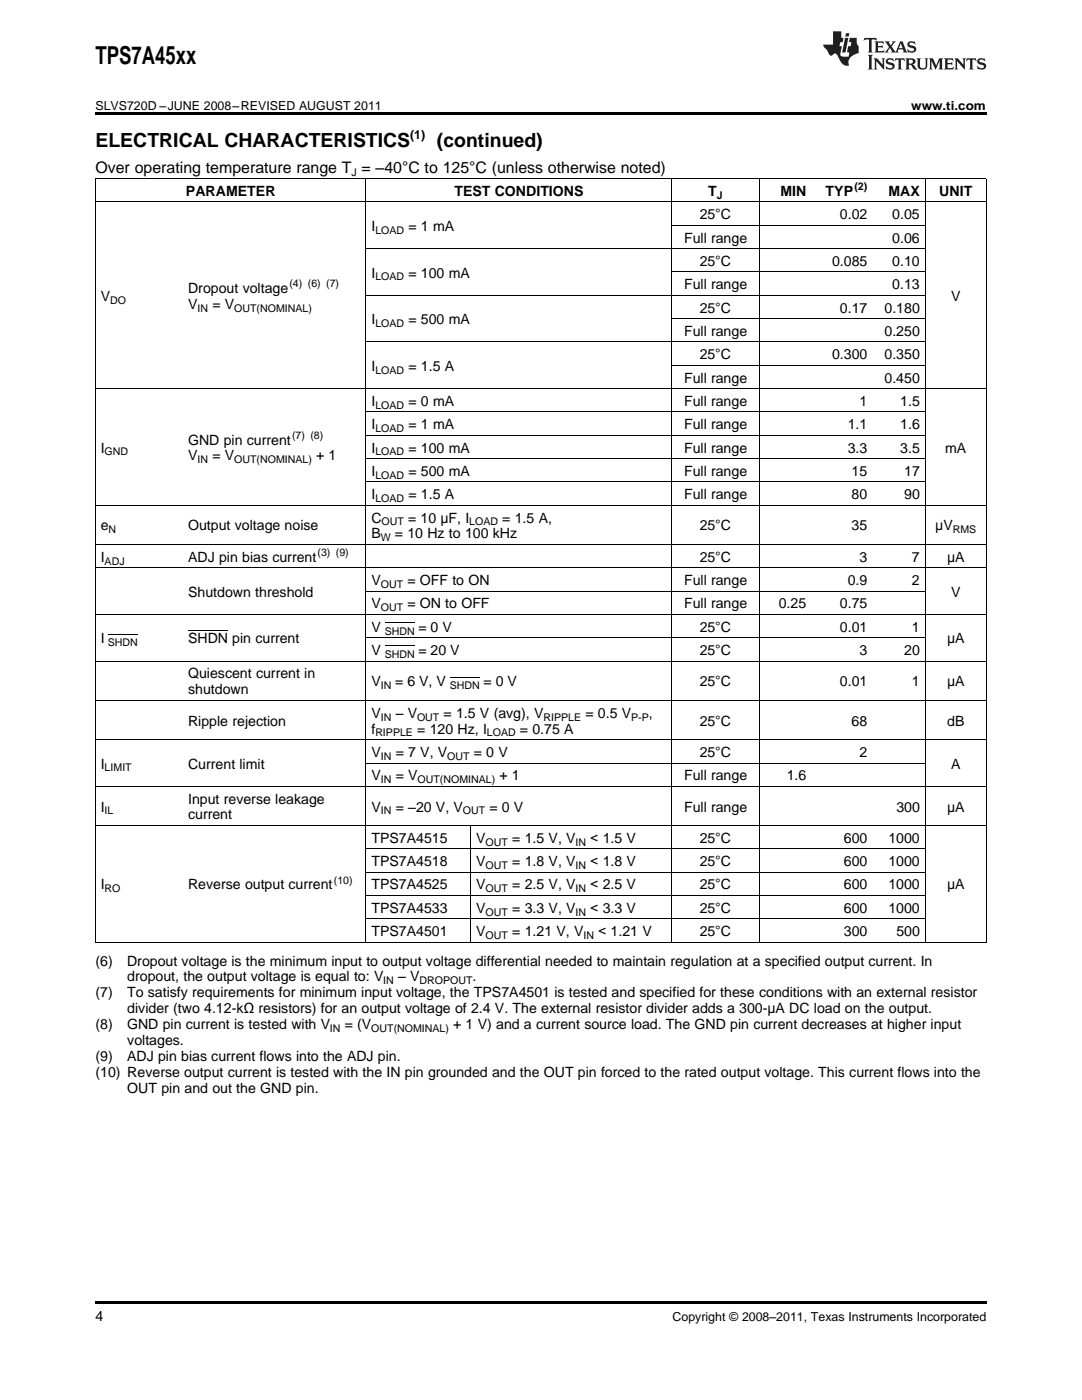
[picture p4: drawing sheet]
<svg xmlns="http://www.w3.org/2000/svg" width="216mm" height="279mm" viewBox="0 0 216 279" stroke-linecap="round" stroke-linejoin="round" font-family="sans-serif">
<defs><g id="words">
<text font-size="4.9" x="19" y="12.8">TPS7A45xx</text>
<g font-size="3.9">
<text x="19" y="29.3">ELECTRICAL CHARACTERISTICS</text>
<text x="87.2" y="29.3">(continued)</text>
</g>
<text font-size="3.2" x="19" y="34.4">Over operating temperature range T = –40°C to 125°C (unless otherwise noted)</text>
<g font-size="2.8">
<text x="37.1" y="39.1">PARAMETER</text>
<text x="90.7" y="39.1">TEST CONDITIONS</text>
<text x="141.3" y="39.1">T</text>
<text x="155.7" y="39.1">MIN</text>
<text x="164.7" y="39.1">TYP</text>
<text x="177.3" y="39.1">MAX</text>
<text x="187.4" y="39.1">UNIT</text>
<text x="74.1" y="46.1">I</text>
<text x="81.5" y="46.1">= 1 mA</text>
<text x="139.6" y="43.7">25°C</text>
<text x="167.6" y="43.7">0.02</text>
<text x="178" y="43.7">0.05</text>
<text x="136.5" y="48.4">Full range</text>
<text x="139.6" y="53.1">25°C</text>
<text x="166" y="53.1">0.085</text>
<text x="178" y="48.4">0.06</text>
<text x="178" y="53.1">0.10</text>
<text x="37.5" y="58.5">Dropout voltage</text>
<text x="74.1" y="55.4">I</text>
<text x="81.5" y="55.4">= 100 mA</text>
<text x="136.5" y="57.7">Full range</text>
<text x="178" y="57.7">0.13</text>
<text x="20.1" y="60">V</text>
<text x="37.5" y="61.6">V</text>
<text x="42.4" y="61.6">= V</text>
<text x="74.1" y="64.7">I</text>
<text x="81.5" y="64.7">= 500 mA</text>
<text x="139.6" y="62.4">25°C</text>
<text x="167.6" y="62.4">0.17</text>
<text x="176.5" y="62.4">0.180</text>
<text x="189.8" y="60">V</text>
<text x="136.5" y="67">Full range</text>
<text x="139.6" y="71.7">25°C</text>
<text x="166" y="71.7">0.300</text>
<text x="176.5" y="67">0.250</text>
<text x="176.5" y="71.7">0.350</text>
<text x="74.1" y="74">I</text>
<text x="81.5" y="74">= 1.5 A</text>
<text x="136.5" y="76.3">Full range</text>
<text x="176.5" y="76.3">0.450</text>
<text x="74.1" y="81">I</text>
<text x="81.5" y="81">= 0 mA</text>
<text x="136.5" y="81">Full range</text>
<text x="171.5" y="81">1</text>
<text x="179.6" y="81">1.5</text>
<text x="37.5" y="88.7">GND pin current</text>
<text x="74.1" y="85.7">I</text>
<text x="81.5" y="85.7">= 1 mA</text>
<text x="136.5" y="85.7">Full range</text>
<text x="169.2" y="85.7">1.1</text>
<text x="179.6" y="85.7">1.6</text>
<text x="20.1" y="90.3">I</text>
<text x="37.5" y="91.9">V</text>
<text x="42.4" y="91.9">= V</text>
<text x="63.1" y="91.9">+ 1</text>
<text x="74.1" y="90.3">I</text>
<text x="74.1" y="95">I</text>
<text x="81.5" y="90.3">= 100 mA</text>
<text x="81.5" y="95">= 500 mA</text>
<text x="136.5" y="90.3">Full range</text>
<text x="136.5" y="95">Full range</text>
<text x="169.2" y="90.3">3.3</text>
<text x="169.9" y="95">15</text>
<text x="179.6" y="90.3">3.5</text>
<text x="180.4" y="95">17</text>
<text x="188.6" y="90.3">mA</text>
<text x="74.1" y="99.6">I</text>
<text x="81.5" y="99.6">= 1.5 A</text>
<text x="136.5" y="99.6">Full range</text>
<text x="169.9" y="99.6">80</text>
<text x="180.4" y="99.6">90</text>
<text x="20.1" y="105.9">e</text>
<text x="37.5" y="105.9">Output voltage noise</text>
<text x="74.1" y="104.3">C</text>
<text x="74.1" y="107.5">B</text>
<text x="78.8" y="107.5">= 10 Hz to 100 kHz</text>
<text x="81.4" y="104.3">= 10 μF, I</text>
<text x="100.2" y="104.3">= 1.5 A,</text>
<text x="139.6" y="105.9">25°C</text>
<text x="169.9" y="105.9">35</text>
<text x="186.6" y="105.9">μV</text>
<text x="20.1" y="112.1">I</text>
<text x="37.5" y="112.1">ADJ pin bias current</text>
<text x="139.6" y="112.1">25°C</text>
<text x="171.5" y="112.1">3</text>
<text x="182" y="112.1">7</text>
<text x="189" y="112.1">μA</text>
<text x="37.5" y="119.1">Shutdown threshold</text>
<text x="74.1" y="116.8">V</text>
<text x="81.3" y="116.8">= OFF to ON</text>
<text x="136.5" y="116.8">Full range</text>
<text x="169.2" y="116.8">0.9</text>
<text x="182" y="116.8">2</text>
<text x="189.8" y="119.1">V</text>
<text x="74.1" y="121.4">V</text>
<text x="81.3" y="121.4">= ON to OFF</text>
<text x="136.5" y="121.4">Full range</text>
<text x="155.4" y="121.4">0.25</text>
<text x="167.6" y="121.4">0.75</text>
<text x="20.1" y="128.4">I</text>
<text x="37.5" y="128.4">SHDN pin current</text>
<text x="74.1" y="126.1">V</text>
<text x="74.1" y="130.7">V</text>
<text x="83.5" y="126.1">= 0 V</text>
<text x="83.5" y="130.7">= 20 V</text>
<text x="139.6" y="126.1">25°C</text>
<text x="139.6" y="130.7">25°C</text>
<text x="167.6" y="126.1">0.01</text>
<text x="171.5" y="130.7">3</text>
<text x="180.4" y="130.7">20</text>
<text x="182" y="126.1">1</text>
<text x="189" y="128.4">μA</text>
<text x="37.5" y="135.4">Quiescent current in</text>
<text x="74.1" y="137">V</text>
<text x="78.9" y="137">= 6 V, V</text>
<text x="96.5" y="137">= 0 V</text>
<text x="139.6" y="137">25°C</text>
<text x="167.6" y="137">0.01</text>
<text x="182" y="137">1</text>
<text x="189" y="137">μA</text>
<text x="37.5" y="138.6">shutdown</text>
<text x="74.1" y="143.2">V</text>
<text x="79" y="143.2">– V</text>
<text x="88.5" y="143.2">= 1.5 V (avg), V</text>
<text x="116.8" y="143.2">= 0.5 V</text>
<text x="129.5" y="143.2">,</text>
<text x="37.5" y="144.8">Ripple rejection</text>
<text x="74.1" y="146.4">f</text>
<text x="83.3" y="146.4">= 120 Hz, I</text>
<text x="103.7" y="146.4">= 0.75 A</text>
<text x="139.6" y="144.8">25°C</text>
<text x="169.9" y="144.8">68</text>
<text x="189" y="144.8">dB</text>
<text x="20.1" y="153.4">I</text>
<text x="37.5" y="153.4">Current limit</text>
<text x="74.1" y="151.1">V</text>
<text x="74.1" y="155.7">V</text>
<text x="79" y="151.1">= 7 V, V</text>
<text x="79" y="155.7">= V</text>
<text x="94.5" y="151.1">= 0 V</text>
<text x="99.7" y="155.7">+ 1</text>
<text x="136.5" y="155.7">Full range</text>
<text x="139.6" y="151.1">25°C</text>
<text x="157" y="155.7">1.6</text>
<text x="171.5" y="151.1">2</text>
<text x="189.8" y="153.4">A</text>
<text x="20.1" y="162">I</text>
<text x="37.5" y="160.4">Input reverse leakage</text>
<text x="74.1" y="162">V</text>
<text x="79" y="162">= –20 V, V</text>
<text x="97.6" y="162">= 0 V</text>
<text x="136.5" y="162">Full range</text>
<text x="178.9" y="162">300</text>
<text x="189" y="162">μA</text>
<text x="37.5" y="163.5">current</text>
<text x="74.1" y="168.2">TPS7A4515</text>
<text x="74.1" y="172.9">TPS7A4518</text>
<text x="95" y="168.2">V</text>
<text x="95" y="172.9">V</text>
<text x="102.2" y="168.2">= 1.5 V, V</text>
<text x="102.2" y="172.9">= 1.8 V, V</text>
<text x="117.8" y="168.2">&lt; 1.5 V</text>
<text x="117.8" y="172.9">&lt; 1.8 V</text>
<text x="139.6" y="168.2">25°C</text>
<text x="139.6" y="172.9">25°C</text>
<text x="168.4" y="168.2">600</text>
<text x="168.4" y="172.9">600</text>
<text x="177.3" y="168.2">1000</text>
<text x="177.3" y="172.9">1000</text>
<text x="20.1" y="177.5">I</text>
<text x="37.5" y="177.5">Reverse output current</text>
<text x="74.1" y="177.5">TPS7A4525</text>
<text x="95" y="177.5">V</text>
<text x="102.2" y="177.5">= 2.5 V, V</text>
<text x="117.8" y="177.5">&lt; 2.5 V</text>
<text x="139.6" y="177.5">25°C</text>
<text x="168.4" y="177.5">600</text>
<text x="177.3" y="177.5">1000</text>
<text x="189" y="177.5">μA</text>
<text x="74.1" y="182.2">TPS7A4533</text>
<text x="95" y="182.2">V</text>
<text x="102.2" y="182.2">= 3.3 V, V</text>
<text x="117.8" y="182.2">&lt; 3.3 V</text>
<text x="139.6" y="182.2">25°C</text>
<text x="168.4" y="182.2">600</text>
<text x="177.3" y="182.2">1000</text>
<text x="74.1" y="186.8">TPS7A4501</text>
<text x="95" y="186.8">V</text>
<text x="102.2" y="186.8">= 1.21 V, V</text>
<text x="119.4" y="186.8">&lt; 1.21 V</text>
<text x="139.6" y="186.8">25°C</text>
<text x="168.4" y="186.8">300</text>
<text x="178.9" y="186.8">500</text>
<text x="19" y="192.7">(6)</text>
<text x="25.4" y="192.7">Dropout voltage is the minimum input to output voltage differential needed to maintain regulation at a specified output current. In</text>
<text x="25.4" y="195.9">dropout, the output voltage is equal to: V</text>
<text x="79.4" y="195.9">– V</text>
<text x="94.3" y="195.9">.</text>
<text x="19" y="199">(7)</text>
<text x="25.4" y="199">To satisfy requirements for minimum input voltage, the TPS7A4501 is tested and specified for these conditions with an external resistor</text>
<text x="25.4" y="202.2">divider (two 4.12-kΩ resistors) for an output voltage of 2.4 V. The external resistor divider adds a 300-µA DC load on the output.</text>
<text x="19" y="205.4">(8)</text>
<text x="25.4" y="205.4">GND pin current is tested with V</text>
<text x="25.4" y="208.6">voltages.</text>
<text x="68.8" y="205.4">= (V</text>
<text x="90.4" y="205.4">+ 1 V) and a current source load. The GND pin current decreases at higher input</text>
<text x="19" y="211.7">(9)</text>
<text x="19" y="214.9">(10) Reverse output current is tested with the IN pin grounded and the OUT pin forced to the rated output voltage. This current flows into the</text>
<text x="25.4" y="211.7">ADJ pin bias current flows into the ADJ pin.</text>
<text x="25.4" y="218.1">OUT pin and out the GND pin.</text>
<text x="19" y="263.6">4</text>
</g>
<g font-size="2.5">
<text x="19" y="21.9">SLVS720D –JUNE 2008–REVISED AUGUST 2011</text>
<text x="181.8" y="21.9">www.ti.com</text>
<text x="81.8" y="27.7">(1)</text>
<text x="134.2" y="263.6">Copyright © 2008–2011, Texas Instruments Incorporated</text>
</g>
<g font-size="2.1">
<text x="70.1" y="35.1">J</text>
<text x="143" y="39.7">J</text>
<text x="170.5" y="38">(2)</text>
<text x="74.9" y="46.6">LOAD</text>
<text x="57.7" y="57.3">(4) (6) (7)</text>
<text x="74.9" y="56">LOAD</text>
<text x="22" y="60.6">DO</text>
<text x="39.4" y="62.2">IN</text>
<text x="46.7" y="62.2">OUT(NOMINAL)</text>
<text x="74.9" y="65.3">LOAD</text>
<text x="74.9" y="74.6">LOAD</text>
<text x="74.9" y="81.6">LOAD</text>
<text x="58.3" y="87.6">(7) (8)</text>
<text x="74.9" y="86.2">LOAD</text>
<text x="20.9" y="90.9">GND</text>
<text x="39.4" y="92.5">IN</text>
<text x="46.7" y="92.5">OUT(NOMINAL)</text>
<text x="74.9" y="90.9">LOAD</text>
<text x="74.9" y="95.5">LOAD</text>
<text x="74.9" y="100.2">LOAD</text>
<text x="21.7" y="106.4">N</text>
<text x="76.1" y="104.8">OUT</text>
<text x="93.6" y="104.8">LOAD</text>
<text x="190.1" y="106.4">RMS</text>
<text x="20.9" y="112.7">ADJ</text>
<text x="63.4" y="111">(3) (9)</text>
<text x="76" y="108">W</text>
<text x="76" y="117.3">OUT</text>
<text x="76" y="122">OUT</text>
<text x="21.5" y="129">SHDN</text>
<text x="76.8" y="126.6">SHDN</text>
<text x="76.8" y="131.3">SHDN</text>
<text x="76" y="137.5">IN</text>
<text x="89.7" y="137.5">SHDN</text>
<text x="76" y="143.8">IN</text>
<text x="83.2" y="143.8">OUT</text>
<text x="108.4" y="143.8">RIPPLE</text>
<text x="125.9" y="143.8">P-P</text>
<text x="74.9" y="147">RIPPLE</text>
<text x="97.2" y="147">LOAD</text>
<text x="20.9" y="154">LIMIT</text>
<text x="76" y="151.6">IN</text>
<text x="89.3" y="151.6">OUT</text>
<text x="76" y="156.3">IN</text>
<text x="83.3" y="156.3">OUT(NOMINAL)</text>
<text x="20.9" y="162.5">IL</text>
<text x="76" y="162.5">IN</text>
<text x="92.4" y="162.5">OUT</text>
<text x="96.9" y="168.8">OUT</text>
<text x="96.9" y="173.4">OUT</text>
<text x="114.8" y="168.8">IN</text>
<text x="114.8" y="173.4">IN</text>
<text x="20.9" y="178.1">RO</text>
<text x="66.6" y="176.4">(10)</text>
<text x="96.9" y="178.1">OUT</text>
<text x="114.8" y="178.1">IN</text>
<text x="96.9" y="182.7">OUT</text>
<text x="114.8" y="182.7">IN</text>
<text x="96.9" y="187.4">OUT</text>
<text x="116.4" y="187.4">IN</text>
<text x="76.5" y="196.4">IN</text>
<text x="83.7" y="196.4">DROPOUT</text>
<text x="65.8" y="206">IN</text>
<text x="74.1" y="206">OUT(NOMINAL)</text>
</g>
</g></defs>
<g fill="#231f20">
<path d="M172.5 7.6l-.1 .5 .4-.2h.6v.1v2.1l-.2 .4h.9l-.2-.4v-2.1l.1-.1h.5l.5 .2-.2-.5zM174.5 8.3l.2 .3v1.5l-.2 .4h1.8l.2-.6a1.04 1.04 0 0 1-1.3 .2v-.7h.6l.3 .2v-.6l-.3 .2h-.6v-.6l.8-.1 .4 .3-.2-.5zM176.5 8.3l.9 1.1-.9 1.1h.8l-.2-.2 .4-.7 .5 .7-.2 .2h1.5l-.2-.2 .2-.4h.9l.1 .4-.2 .2h1l-.3-.3-.7-1.9h-.5l-.9 2-.8-1 .9-1h-.8l.1 .3-.4 .5-.3-.6 .1-.2zM179.7 8.6l.4 1h-.7zM181.3 8.4a.63 .63 0 0 0-.2 .7 .63 .63 0 0 0 .6 .4l.6 .2 .1 .2a.75 .75 0 0 1-.7 .4 .75 .75 0 0 1-.6-.5l.1 .7 .1-.1a1.11 1.11 0 0 0 1.5-.6 1.13 1.13 0 0 0-1.2-.8l-.1-.4a1.04 1.04 0 0 1 1.2 .2l-.2-.5-.2 .1-.4-.2zM173.2 10.9l.2 .4v2.2l-.2 .4h1l-.3-.4v-2.2l.3-.4zM174.3 11.6l.3 .4v1.5l-.3 .4h.8l-.2-.4v-1.3l1.5 1.7v-1.9l.2-.4h-.7l.2 .4v.9l-1.1-1.3zM177 11.8a.62 .62 0 0 0-.2 .7 .62 .62 0 0 0 .6 .4l.6 .1 .1 .3a.76 .76 0 0 1-.7 .3 .76 .76 0 0 1-.7-.4l.2 .7 .1-.1a1.11 1.11 0 0 0 1.5-.6 1.13 1.13 0 0 0-1.2-.8l-.1-.4a1.04 1.04 0 0 1 1.2 .2l-.2-.6-.2 .1-.5-.1zM178.7 11.6l-.2 .6a.61 .61 0 0 1 .8-.3v1.6l-.2 .4h.9l-.2-.4v-1.6a.63 .63 0 0 1 .7 .3l-.1-.6zM180.6 11.6l.3 .4v1.5l-.3 .4h1l-.2-.2-.1-.8 .6 .2a.76 .76 0 0 0 1.2 .7l-1-1a.58 .58 0 0 0 .6-.5 .58 .58 0 0 0-.5-.6zM181.4 11.9h.1a.45 .45 0 0 1 .5 .1 .45 .45 0 0 1 .1 .5l-.8 .2zM182.9 11.6l.2 .2a2.17 2.17 0 0 0 .3 1.9 .99 .99 0 0 0 1.6-.6v-1.1l.2-.4h-.7l.2 .2a1.92 1.92 0 0 1-.2 1.8 .6 .6 0 0 1-.9-.5v-1.1l.2-.4zM185.4 11.6l.2 .4v1.5l-.2 .4h.7l-.2-.4v-1.4l.8 1.8 .8-1.8v1.4l-.2 .4h.9l-.2-.4v-1.5l.2-.4h-.8l-.6 1.5-.6-1.5zM188.4 11.6l.2 .4v1.5l-.2 .4h1.8l.1-.6a1.04 1.04 0 0 1-1.2 .1v-.6h.5l.4 .2v-.6l-.4 .2h-.5v-.7h.8l.3 .3-.1-.6zM190.5 11.6l.2 .4v1.5l-.2 .4h.7l-.2-.4v-1.3l1.5 1.7v-1.9l.2-.4h-.7l.2 .4v.9l-1.1-1.3zM192.9 11.6l-.1 .6a.61 .61 0 0 1 .7-.3l.1 1.6-.3 .4h1l-.3-.4 .1-1.6a.63 .63 0 0 1 .7 .3l-.1-.6zM195.2 11.8a.62 .62 0 0 0-.2 .7 .62 .62 0 0 0 .6 .4l.6 .1 .1 .3a.76 .76 0 0 1-.7 .3 .76 .76 0 0 1-.6-.4l.1 .7 .1-.1a1.11 1.11 0 0 0 1.6-.6 1.13 1.13 0 0 0-1.3-.8l-.1-.4a1.04 1.04 0 0 1 1.2 .2l-.1-.6-.2 .1-.5-.1z"/>
<path d="M166.2 6.3v2.6h-1.9v.4l.8 .9a.91 .91 0 0 0 1 .8 .56 .56 0 0 1 .5-.3 .56 .56 0 0 1 .5 .3l.4 .8a1.53 1.53 0 0 0 1.9 1.2 1.54 1.54 0 0 1 1-2.1l.9-.3v-1.4a1.52 1.52 0 0 1-.4-1.6h-1.3l-.2 .8h.5l-.2 .8h-.5l-.1 1v.2l.4 .1-.2 .8a1.93 1.93 0 0 1-1.6-.3l.3-1.8h-.5l.2-.8h.4l.2-.8h-.4v-1.3zM168.6 7.6l-.6 2.9h.7l.6-2.9zM168.8 6.6l-.1 .7h.6l.2-.7z"/>
</g>
<path d="M19 22.5h177.8v.5h-177.8zM19 259.7h177.8v.5h-177.8z" fill="#000"/>
<g fill="none" stroke="#000" stroke-width=".2">
<path d="M19 35.6h177.8M19.1 35.7v152.4M73 35.7v152.4M134 35.7v152.4M151.5 35.7v152.4M184.6 35.7v152.4M196.8 35.7v152.4M19 40.3h177.8M73.1 58.9h111.5M73.1 49.6h111.5M134.1 54.3h50.5M134.1 45h50.5"/>
<path d="M19 77.6h177.8M73.1 68.2h111.5M134.1 72.9h50.5M134.1 63.6h50.5M73.1 96.2h111.5M73.1 91.5h111.5M73.1 86.9h111.5M73.1 82.2h111.5M19 113.3h177.8M19 108.7h177.8M19 100.8h177.8M73.1 118h111.5"/>
<path d="M19 139.8h177.8M19 132h177.8M19 122.6h177.8M21.5 126.6h6M37.5 125.9h8M73.1 127.3h111.5M76.8 128.9h5.9M76.8 124.3h5.9M89.7 135.2h6M19 156.9h177.8M19 147.6h177.8M73.1 152.3h111.5"/>
<path d="M19 164.8h177.8M73.1 178.7h111.5M73.1 174.1h111.5M73.1 169.4h111.5M93.9 164.8v23.3M19 188h177.8M73.1 183.4h111.5"/>
</g>
<use href="#words"/>
</svg>
